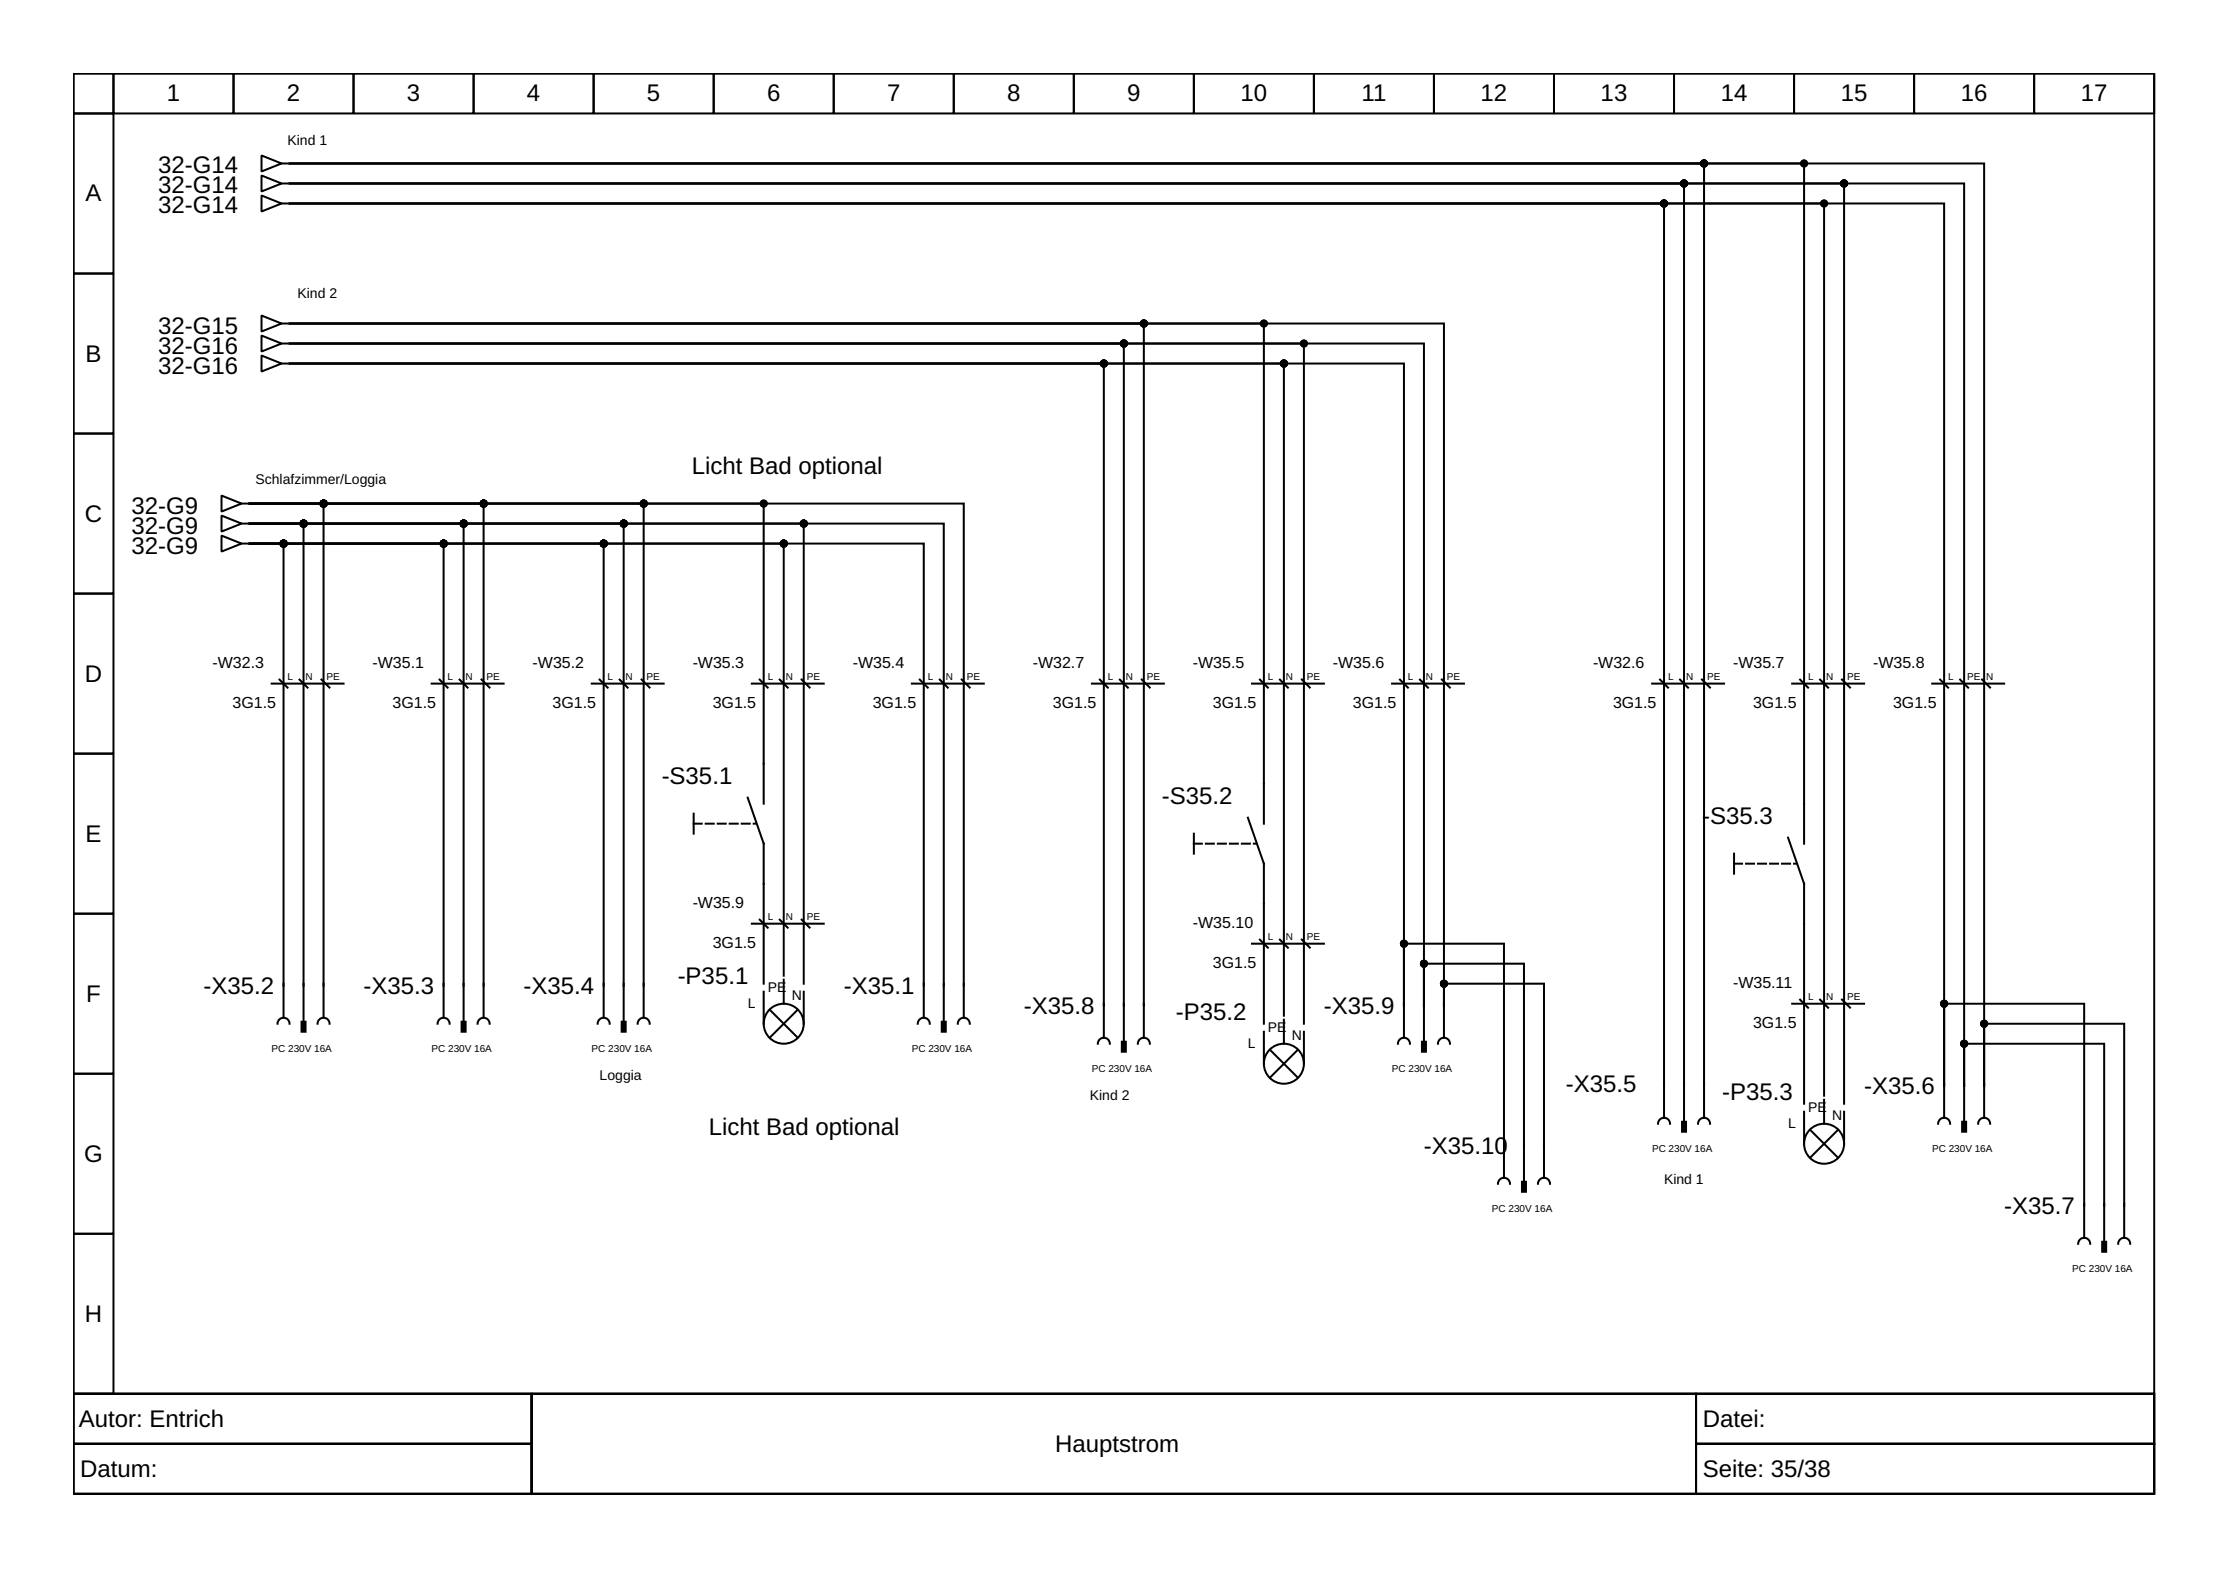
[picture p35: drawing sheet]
<svg xmlns="http://www.w3.org/2000/svg" width="297mm" height="210mm" viewBox="0 0 297 210" stroke-linecap="round" stroke-linejoin="round" font-family="sans-serif">
<defs><g id="words">
<g font-size="3.2">
<text x="22.2" y="13.5">1</text>
<text x="38.2" y="13.5">2</text>
<text x="54.2" y="13.5">3</text>
<text x="70.2" y="13.5">4</text>
<text x="86.2" y="13.5">5</text>
<text x="102.2" y="13.5">6</text>
<text x="118.2" y="13.5">7</text>
<text x="134.2" y="13.5">8</text>
<text x="150.2" y="13.5">9</text>
<text x="165.3" y="13.5">10</text>
<text x="181.4" y="13.5">11</text>
<text x="197.3" y="13.5">12</text>
<text x="213.3" y="13.5">13</text>
<text x="229.3" y="13.5">14</text>
<text x="245.3" y="13.5">15</text>
<text x="261.3" y="13.5">16</text>
<text x="277.3" y="13.5">17</text>
<text x="21.1" y="23.1">32-G14</text>
<text x="11.4" y="26.9">A</text>
<text x="21.1" y="28.5">32-G14</text>
<text x="21.1" y="25.8">32-G14</text>
<text x="21.1" y="44.4">32-G15</text>
<text x="21.1" y="47.1">32-G16</text>
<text x="11.4" y="48.2">B</text>
<text x="21.1" y="49.8">32-G16</text>
<text x="92.2" y="63.1">Licht Bad optional</text>
<text x="11.3" y="69.5">C</text>
<text x="17.5" y="71.1">32-G9</text>
<text x="17.5" y="68.4">32-G9</text>
<text x="17.5" y="73.8">32-G9</text>
<text x="11.3" y="90.8">D</text>
<text x="88.2" y="104.4">-S35.1</text>
<text x="154.8" y="107.1">-S35.2</text>
<text x="11.4" y="112.2">E</text>
<text x="226.8" y="109.8">-</text>
<text x="227.9" y="109.8">S35.3</text>
<text x="90.3" y="131.1">-P35.1</text>
<text x="11.5" y="133.5">F</text>
<text x="27.1" y="132.4">-X35.2</text>
<text x="48.4" y="132.4">-X35.3</text>
<text x="69.8" y="132.4">-X35.4</text>
<text x="112.4" y="132.4">-X35.1</text>
<text x="136.4" y="135.1">-X35.8</text>
<text x="156.7" y="135.9">-P35.2</text>
<text x="176.4" y="135.1">-X35.9</text>
<text x="208.7" y="145.5">-X35.5</text>
<text x="229.5" y="146.6">-P35.3</text>
<text x="248.4" y="145.8">-X35.6</text>
<text x="11.2" y="154.8">G</text>
<text x="94.5" y="151.3">Licht Bad optional</text>
<text x="189.8" y="153.8">-X35.10</text>
<text x="267.1" y="161.8">-X35.7</text>
<text x="11.3" y="176.2">H</text>
<text x="10.5" y="190.2">Autor: Entrich</text>
<text x="226.9" y="190.2">Datei:</text>
<text x="10.7" y="196.8">Datum:</text>
<text x="140.6" y="193.5">Hauptstrom</text>
<text x="226.9" y="196.8">Seite: 35/38</text>
</g>
<g font-size="2.1">
<text x="28.3" y="89">-W32.3</text>
<text x="49.6" y="89">-W35.1</text>
<text x="71" y="89">-W35.2</text>
<text x="92.3" y="89">-W35.3</text>
<text x="113.6" y="89">-W35.4</text>
<text x="137.6" y="89">-W32.7</text>
<text x="159" y="89">-W35.5</text>
<text x="177.6" y="89">-W35.6</text>
<text x="212.3" y="89">-W32.6</text>
<text x="230.9" y="89">-W35.7</text>
<text x="249.6" y="89">-W35.8</text>
<text x="31" y="94.3">3G1.5</text>
<text x="52.3" y="94.3">3G1.5</text>
<text x="73.6" y="94.3">3G1.5</text>
<text x="95" y="94.3">3G1.5</text>
<text x="116.3" y="94.3">3G1.5</text>
<text x="140.3" y="94.3">3G1.5</text>
<text x="161.6" y="94.3">3G1.5</text>
<text x="180.3" y="94.3">3G1.5</text>
<text x="215" y="94.3">3G1.5</text>
<text x="233.6" y="94.3">3G1.5</text>
<text x="252.3" y="94.3">3G1.5</text>
<text x="92.3" y="121">-W35.9</text>
<text x="159" y="123.6">-W35.10</text>
<text x="95" y="126.3">3G1.5</text>
<text x="161.6" y="129">3G1.5</text>
<text x="230.9" y="131.6">-W35.11</text>
<text x="233.6" y="137">3G1.5</text>
</g>
<g font-size="1.9">
<text x="38.3" y="19.4">Kind 1</text>
<text x="39.7" y="39.7">Kind 2</text>
<text x="34.1" y="64.4">Schlafzimmer/Loggia</text>
<text x="99.6" y="134.3">L</text>
<text x="102.3" y="132.2">PE</text>
<text x="105.5" y="133.2">N</text>
<text x="169" y="137.5">PE</text>
<text x="79.9" y="143.9">Loggia</text>
<text x="166.3" y="139.6">L</text>
<text x="172.2" y="138.6">N</text>
<text x="145.2" y="146.6">Kind 2</text>
<text x="240.9" y="148.2">PE</text>
<text x="244.1" y="149.2">N</text>
<text x="238.3" y="150.3">L</text>
<text x="221.7" y="157.8">Kind 1</text>
</g>
<g font-size="1.3">
<text x="38.3" y="90.6">L</text>
<text x="40.7" y="90.6">N</text>
<text x="43.5" y="90.6">PE</text>
<text x="59.6" y="90.6">L</text>
<text x="62" y="90.6">N</text>
<text x="64.8" y="90.6">PE</text>
<text x="81" y="90.6">L</text>
<text x="83.4" y="90.6">N</text>
<text x="86.2" y="90.6">PE</text>
<text x="102.3" y="90.6">L</text>
<text x="104.7" y="90.6">N</text>
<text x="107.5" y="90.6">PE</text>
<text x="123.6" y="90.6">L</text>
<text x="126" y="90.6">N</text>
<text x="128.8" y="90.6">PE</text>
<text x="147.6" y="90.6">L</text>
<text x="150" y="90.6">N</text>
<text x="152.8" y="90.6">PE</text>
<text x="169" y="90.6">L</text>
<text x="171.4" y="90.6">N</text>
<text x="174.2" y="90.6">PE</text>
<text x="187.6" y="90.6">L</text>
<text x="190" y="90.6">N</text>
<text x="192.8" y="90.6">PE</text>
<text x="222.3" y="90.6">L</text>
<text x="224.7" y="90.6">N</text>
<text x="227.5" y="90.6">PE</text>
<text x="240.9" y="90.6">L</text>
<text x="243.3" y="90.6">N</text>
<text x="246.1" y="90.6">PE</text>
<text x="259.6" y="90.6">L</text>
<text x="262.1" y="90.6">PE</text>
<text x="264.7" y="90.6">N</text>
<text x="102.3" y="122.6">L</text>
<text x="104.7" y="122.6">N</text>
<text x="107.5" y="122.6">PE</text>
<text x="169" y="125.2">L</text>
<text x="171.4" y="125.2">N</text>
<text x="174.2" y="125.2">PE</text>
<text x="240.9" y="133.2">L</text>
<text x="243.3" y="133.2">N</text>
<text x="246.1" y="133.2">PE</text>
<text x="36.2" y="140.2">PC 230V 16A</text>
<text x="57.5" y="140.2">PC 230V 16A</text>
<text x="78.8" y="140.2">PC 230V 16A</text>
<text x="121.5" y="140.2">PC 230V 16A</text>
<text x="145.5" y="142.8">PC 230V 16A</text>
<text x="185.5" y="142.8">PC 230V 16A</text>
<text x="220.2" y="153.5">PC 230V 16A</text>
<text x="257.5" y="153.5">PC 230V 16A</text>
<text x="198.8" y="161.5">PC 230V 16A</text>
<text x="276.1" y="169.5">PC 230V 16A</text>
</g>
</g></defs>
<g fill="none" stroke="#000" stroke-width=".27">
<path d="M9.8 9.8h277.3v176h-277.3zM9.8 9.8h5.3v5.3h-5.3zM9.8 15.1h5.3v21.4h-5.3zM15.1 9.8h16v5.3h-16zM31.1 9.8h16v5.3h-16zM47.1 9.8h16v5.3h-16zM63.1 9.8h16v5.3h-16zM79.1 9.8h16v5.3h-16zM95.1 9.8h16v5.3h-16zM111.1 9.8h16v5.3h-16zM127.1 9.8h16v5.3h-16zM143.1 9.8h16v5.3h-16z"/>
<path d="M159.1 9.8h16v5.3h-16zM175.1 9.8h16v5.3h-16zM191.1 9.8h16v5.3h-16zM207.1 9.8h16v5.3h-16zM223.1 9.8h16v5.3h-16zM239.1 9.8h16v5.3h-16zM255.1 9.8h16v5.3h-16zM271.1 9.8h16v5.3h-16zM9.8 36.5h5.3v21.3h-5.3zM34.9 26.1l2.6 1-2.6 1.1zM34.9 20.7l2.6 1.1-2.6 1.1zM34.9 23.4l2.6 1.1-2.6 1z"/>
<path d="M37.5 27.1h.8M37.5 21.8h.8M37.5 24.5h.8M38.6 21.8h201.8v90.6M38.6 24.5h207.1v122.6M38.6 21.8h225.8v122.9v-8.3h18.7v24.3M38.6 27.1h204.5v118.9M38.6 27.1h183.1v117.6M38.6 21.8h188.5v122.9M38.6 27.1h220.5v117.6v-10.9h18.6v26.9M38.6 24.5h223.1v120.2v-5.6h18.7v21.6M38.6 24.5h185.8v120.2"/>
<path d="M9.8 57.8h5.3v21.3h-5.3zM34.9 47.4l2.6 1-2.6 1.1zM34.9 42.1l2.6 1-2.6 1.1zM34.9 44.7l2.6 1.1-2.6 1zM37.5 48.4h.8M37.5 43.1h.8M37.5 45.8h.8M38.6 45.8h135.2v90.6M38.6 48.4h148.5v85.6v-8.2h13.3v26.9M38.6 43.1h113.8v90.9M38.6 43.1h129.8v66.7M38.6 43.1h153.8v90.9v-2.9h13.4v21.6"/>
<path d="M38.6 45.8h111.2v88.2M38.6 45.8h151.2v88.2v-5.6h13.3v24.3M38.6 48.4h108.5v85.6M38.6 48.4h132.5v87M9.8 79.1h5.3v21.3h-5.3zM29.5 68.7l2.7 1.1-2.7 1zM29.5 71.4l2.7 1-2.7 1.1zM29.5 66l2.7 1.1-2.7 1.1zM32.2 69.8h.8M32.2 72.4h.8M32.2 67.1h.8M33.3 67.1h31.1v64.3"/>
<path d="M33.3 72.4h4.5v59M33.3 67.1h9.8v64.3M33.3 72.4h47.1v59M33.3 72.4h89.8v59M33.3 69.8h28.5v61.6M33.3 69.8h49.8v61.6M33.3 72.4h25.8v59M33.3 67.1h68.5v40M33.3 67.1h52.5v64.3M33.3 67.1h95.1v64.3M33.3 69.8h92.5v61.6M33.3 69.8h7.2v61.6"/>
<path d="M33.3 72.4h71.1v57.6M33.3 69.8h73.8v61.3M36.2 91.1h9.6M37.3 90.6l1 1M39.9 90.6l1.1 1M42.8 90.6l1.1 1M57.5 91.1h9.6M58.6 90.6l1 1M61.2 90.6l1.1 1M64.2 90.6l1 1M78.9 91.1h9.5M79.9 90.6l1.1 1"/>
<path d="M82.6 90.6l1 1M85.5 90.6l1.1 1M100.2 91.1h9.6M101.2 90.6l1.1 1M103.9 90.6l1.1 1M106.8 90.6l1.1 1M121.5 91.1h9.6M122.6 90.6l1 1M125.2 90.6l1.1 1M128.2 90.6l1 1M145.5 91.1h9.6M146.6 90.6l1 1"/>
<path d="M149.2 90.6l1.1 1M152.1 90.6l1.1 1M166.8 91.1h9.6M167.9 90.6l1.1 1M170.6 90.6l1 1M173.5 90.6l1 1M185.5 91.1h9.6M186.6 90.6l1 1M189.2 90.6l1.1 1M192.1 90.6l1.1 1M220.2 91.1h9.5M221.2 90.6l1.1 1"/>
<path d="M223.9 90.6l1 1M226.8 90.6l1.1 1M238.8 91.1h9.6M239.9 90.6l1 1M242.5 90.6l1.1 1M245.5 90.6l1 1M257.5 91.1h9.6M258.5 90.6l1.1 1M261.2 90.6l1.1 1M264.1 90.6l1.1 1M9.8 100.4h5.3v21.4h-5.3zM92.4 108.4v2.7"/>
<path d="M99.6 106.3l2.2 6.1v18.7M159.1 111.1v2.7M166.3 109l2.1 6.1v21.3M231.1 113.8v2.6M238.3 111.6l2.1 6.2v29.3M9.8 121.8h5.3v21.3h-5.3zM37 136.4a.8 .8 0 0 1 .8-.8 .8 .8 0 0 1 .8 .8M37.8 131.1v4.5M40.5 131.1v5.1M42.3 136.4a.8 .8 0 0 1 .8-.8 .8 .8 0 0 1 .8 .8M43.1 131.1v4.5M58.3 136.4a.8 .8 0 0 1 .8-.8 .8 .8 0 0 1 .8 .8"/>
<path d="M59.1 131.1v4.5M61.8 131.1v5.1M63.6 136.4a.8 .8 0 0 1 .8-.8 .8 .8 0 0 1 .8 .8M64.4 131.1v4.5M79.6 136.4a.8 .8 0 0 1 .8-.8 .8 .8 0 0 1 .8 .8M80.4 131.1v4.5M83.1 131.1v5.1M85 136.4a.8 .8 0 0 1 .8-.8 .8 .8 0 0 1 .8 .8M85.8 131.1v4.5M100.2 123.1h9.6M101.2 122.6l1.1 1M101.8 132.2v4.2"/>
<path d="M102.6 134.6l3.7 3.7M103.9 122.6l1.1 1M104.4 130.6v3.2M106.3 134.6l-3.7 3.7M106.8 122.6l1.1 1M107.1 132.2v4.2M122.3 136.4a.8 .8 0 0 1 .8-.8 .8 .8 0 0 1 .8 .8M123.1 131.1v4.5M125.8 131.1v5.1M127.6 136.4a.8 .8 0 0 1 .8-.8 .8 .8 0 0 1 .8 .8M128.4 131.1v4.5M146.3 139.1a.8 .8 0 0 1 .8-.8 .8 .8 0 0 1 .8 .8"/>
<path d="M147.1 133.8v4.5M149.8 133.8v5M151.6 139.1a.8 .8 0 0 1 .8-.8 .8 .8 0 0 1 .8 .8M152.4 133.8v4.5M166.8 125.8h9.6M167.9 125.2l1.1 1.1M168.4 137.5v4.3M169.2 139.9l3.8 3.7M170.6 125.2l1 1.1M171.1 135.9v3.2M173 139.9l-3.8 3.7M173.5 125.2l1 1.1"/>
<path d="M173.8 137.5v4.3M186.3 139.1a.8 .8 0 0 1 .8-.8 .8 .8 0 0 1 .8 .8M187.1 133.8v4.5M189.8 133.8v5M191.6 139.1a.8 .8 0 0 1 .8-.8 .8 .8 0 0 1 .8 .8M192.4 133.8v4.5M238.8 133.8h9.6M239.9 133.2l1 1.1M242.5 133.2l1.1 1.1M245.5 133.2l1 1.1M9.8 143.1h5.3v21.3h-5.3zM199.6 157.8a.8 .8 0 0 1 .8-.8 .8 .8 0 0 1 .8 .8"/>
<path d="M200.4 152.4v4.6M203.1 152.4v5.1M205 157.8a.8 .8 0 0 1 .8-.8 .8 .8 0 0 1 .8 .8M205.8 152.4v4.6M220.9 149.8a.8 .8 0 0 1 .8-.8 .8 .8 0 0 1 .8 .8M221.7 144.4v4.6M224.4 144.4v5.1M226.3 149.8a.8 .8 0 0 1 .8-.8 .8 .8 0 0 1 .8 .8M227.1 144.4v4.6M240.4 148.2v4.2M241.2 150.6l3.7 3.7M243.1 146.6v3.2"/>
<path d="M244.9 150.6l-3.7 3.7M245.7 148.2v4.2M258.3 149.8a.8 .8 0 0 1 .8-.8 .8 .8 0 0 1 .8 .8M259.1 144.4v4.6M261.7 144.4v5.1M263.6 149.8a.8 .8 0 0 1 .8-.8 .8 .8 0 0 1 .8 .8M264.4 144.4v4.6M9.8 164.4h5.3v21.4h-5.3zM276.9 165.8a.8 .8 0 0 1 .8-.8 .8 .8 0 0 1 .8 .8M277.7 160.4v4.6M280.4 160.4v5.1M282.3 165.8a.8 .8 0 0 1 .8-.8 .8 .8 0 0 1 .8 .8"/>
<path d="M283.1 160.4v4.6M9.8 185.8h277.3v13.3h-277.3zM9.8 185.8h61v6.6h-61zM9.8 192.4h61v6.7h-61zM70.8 185.8h155.2v13.3h-155.2zM226 185.8h61.1v6.6h-61.1zM226 192.4h61.1v6.7h-61.1z"/>
<circle cx="104.4" cy="136.4" r="2.67"/>
<circle cx="171.1" cy="141.8" r="2.67"/>
<circle cx="243.1" cy="152.4" r="2.67"/>
</g>
<path d="M92.4 109.8h8.3M159.1 112.4h8.3M231.1 115.1h8.2" fill="none" stroke="#000" stroke-width=".27" stroke-dasharray="1.1 .5"/>
<g fill="#000" stroke="#000" stroke-width=".27">
<path d="M40.2 136.2h.5v1.3h-.5z" fill-rule="evenodd"/>
<path d="M61.5 136.2h.5v1.3h-.5z" fill-rule="evenodd"/>
<path d="M82.8 136.2h.6v1.3h-.6z" fill-rule="evenodd"/>
<path d="M125.5 136.2h.5v1.3h-.5z" fill-rule="evenodd"/>
<path d="M149.5 138.8h.5v1.4h-.5z" fill-rule="evenodd"/>
<path d="M189.5 138.8h.5v1.4h-.5z" fill-rule="evenodd"/>
<path d="M202.8 157.5h.6v1.3h-.6z" fill-rule="evenodd"/>
<path d="M224.1 149.5h.6v1.3h-.6z" fill-rule="evenodd"/>
<path d="M261.5 149.5h.5v1.3h-.5z" fill-rule="evenodd"/>
<path d="M280.1 165.5h.6v1.3h-.6z" fill-rule="evenodd"/>
<circle cx="221.7" cy="27.1" r=".4"/>
<circle cx="224.4" cy="24.5" r=".4"/>
<circle cx="227.1" cy="21.8" r=".4"/>
<circle cx="240.4" cy="21.8" r=".4"/>
<circle cx="243.1" cy="27.1" r=".4"/>
<circle cx="245.7" cy="24.5" r=".4"/>
<circle cx="147.1" cy="48.4" r=".4"/>
<circle cx="149.8" cy="45.8" r=".4"/>
<circle cx="152.4" cy="43.1" r=".4"/>
<circle cx="168.4" cy="43.1" r=".4"/>
<circle cx="171.1" cy="48.4" r=".4"/>
<circle cx="173.8" cy="45.8" r=".4"/>
<circle cx="37.8" cy="72.4" r=".4"/>
<circle cx="40.5" cy="69.8" r=".4"/>
<circle cx="43.1" cy="67.1" r=".4"/>
<circle cx="59.1" cy="72.4" r=".4"/>
<circle cx="61.8" cy="69.8" r=".4"/>
<circle cx="64.4" cy="67.1" r=".4"/>
<circle cx="80.4" cy="72.4" r=".4"/>
<circle cx="83.1" cy="69.8" r=".4"/>
<circle cx="85.8" cy="67.1" r=".4"/>
<circle cx="101.8" cy="67.1" r=".4"/>
<circle cx="104.4" cy="72.4" r=".4"/>
<circle cx="107.1" cy="69.8" r=".4"/>
<circle cx="187.1" cy="125.8" r=".4"/>
<circle cx="189.8" cy="128.4" r=".4"/>
<circle cx="192.4" cy="131.1" r=".4"/>
<circle cx="259.1" cy="133.8" r=".4"/>
<circle cx="261.7" cy="139.1" r=".4"/>
<circle cx="264.4" cy="136.4" r=".4"/>
</g>
<use href="#words"/>
</svg>
